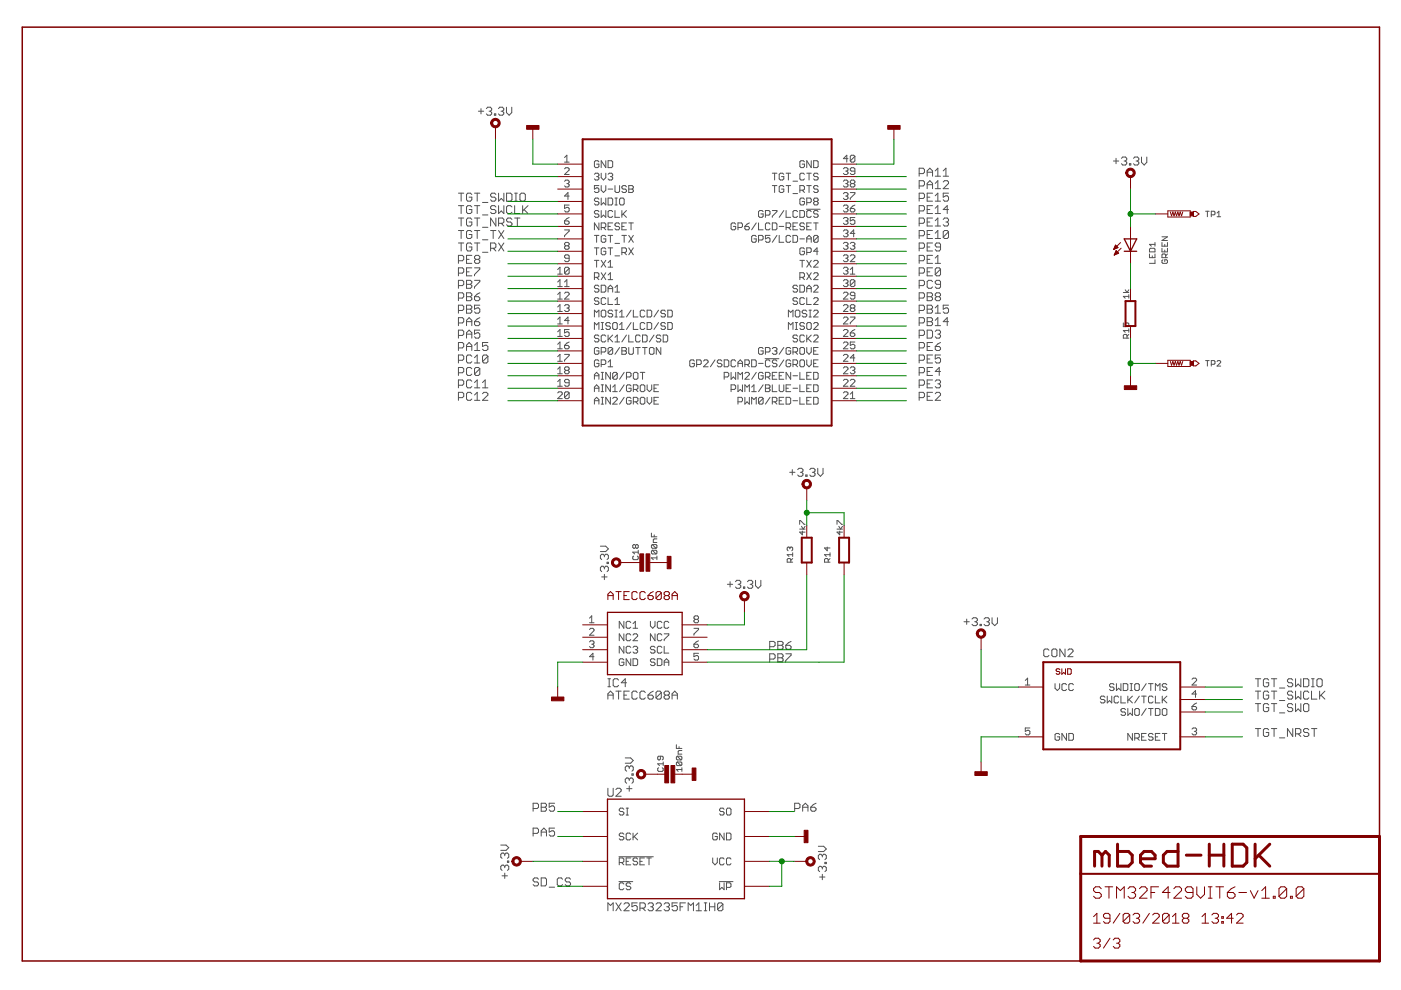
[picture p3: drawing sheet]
<svg xmlns="http://www.w3.org/2000/svg" width="297mm" height="210mm" viewBox="0 0 297 210" stroke-linecap="round" stroke-linejoin="round" font-family="sans-serif">
<g fill="none" stroke="#505050" stroke-width=".21">
<path d="M101.4 23.6h1.2M102 23v1.2M103.1 23l.3-.3h.6l.2 .3v.3l-.2 .3M103.7 23.6h.3M104 23.6l.2 .3v.3l-.2 .2h-.6l-.3-.2M104.8 24.2h.3v.2h-.3zM105.7 23l.3-.3h.5l.3 .3v.3l-.3 .3M106.2 23.6h.3M106.5 23.6l.3 .3v.3l-.3 .2h-.5l-.3-.2M107.4 22.7v1.2l.5 .5 .6-.5v-1.2M119.7 33.4l.5-.5v1.5M119.7 34.4h1"/>
<path d="M119.7 38.4l.3-.2h.4l.3 .2v.3l-.3 .2M119.7 35.8l.3-.2h.4l.3 .2v.2l-1 1h1M120.2 38.9h.2M120.4 38.9l.3 .3v.2l-.3 .2h-.4l-.3-.2M126 37l.3-.3h.4l.3 .3v.2l-.3 .2M126.5 37.4h.2M126.7 37.4l.3 .3v.2l-.3 .3h-.4l-.3-.3M127 34.3l-.3-.2h-.4l-.3 .2v1l.3 .2h.4l.3-.2v-.5h-.5M127 39.3h-1v.8l.5-.3h.2l.3 .3v.5l-.3 .2h-.4l-.3-.2M127.5 36.7v1l.5 .5 .4-.5v-1M127.5 39.3v1l.5 .5 .4-.5v-1M128.4 34.1v1.4l-.9-1.4v1.4"/>
<path d="M128.9 34.1h.8l.2 .2v1l-.2 .2h-.8zM128.9 37l.3-.3h.5l.2 .3v.2l-.2 .2M129.4 37.4h.3M129.7 37.4l.2 .3v.2l-.2 .3h-.5l-.3-.3M130.4 39.3v1.3l.2 .2h.5l.3-.2v-1.3M132.8 39.6l-.2-.3h-.5l-.3 .3v.2l.3 .3h.5l.2 .2v.3l-.2 .2h-.5l-.3-.2M133.3 39.3h.7l.3 .3v.2l-.3 .3 .3 .2v.3l-.3 .2h-.7zM163.7 36.7h1M163.7 39.3h1M164.2 36.7v1.5M164.2 39.3v1.5M166.2 37l-.3-.3h-.4l-.3 .3v.9l.3 .3h.4l.3-.3v-.5h-.5"/>
<path d="M166.2 39.6l-.3-.3h-.4l-.3 .3v1l.3 .2h.4l.3-.2v-.5h-.5M166.7 36.7h.9M166.7 39.3h.9M167.2 36.7v1.5M167.2 39.3v1.5M168.1 38.4h1M170.6 34.3l-.3-.2h-.5l-.2 .2v1l.2 .2h.5l.3-.2v-.5h-.5M170.6 37l-.3-.3h-.5l-.2 .3v.9l.2 .3h.5l.3-.3M171 36.7h1M171 39.3h1M171.5 36.7v1.5M171.5 39.3v1.5"/>
<path d="M172 34.1v1.4l-1-1.4v1.4M172.5 34.1h.7l.3 .2v1l-.3 .2h-.7zM173.5 37l-.3-.3h-.5l-.2 .3v.2l.2 .2h.5l.3 .3v.2l-.3 .3h-.5l-.2-.3M173.5 39.6l-.3-.3h-.5l-.2 .5 .2 .3h.5l.3 .2v.3l-.3 .2h-.5l-.2-.2M178.8 38.4l.2-.2h.5l.3 .2v.3l-.3 .2M178.8 35.8l.2-.2h.5l.3 .2v.2l-.3 .3M179.3 38.9h.2M179.3 36.3h.2M179.5 36.3l.3 .2v.3l-.3 .2h-.5l-.2-.2M179.5 38.9l.3 .3v.2l-.3 .2h-.5l-.2-.2M179.8 33.6h-1l.7-.7v1.5M180.5 38.9l-.2-.2 .2-.5h.5l.3 .2v.3l-.3 .2"/>
<path d="M180.5 38.9h.5M180.5 38.9l-.2 .3v.2l.2 .2h.5l.3-.2v-.2l-.3-.3M181.3 33.1v1l-.3 .3h-.5l-.2-.3M181.3 36.3h-.8l-.2-.3v-.2l.2-.2h.5l.3 .2v1l-.3 .2h-.5l-.2-.2M181.3 33.1l-.3-.2h-.5l-.2 .2v1M181.3 33.1l-1 1M194.9 36.8h.8l.3-.3v-.5l-.3-.3h-.8v1.7M194.9 39.4h.8l.3-.2v-.6l-.3-.3h-.8v1.7M196.6 37.4v-1.2l.5-.5 .6 .5v1.2M196.6 39.2h1.1M196.6 36.5h1.1M198.3 36.2l.5-.5v1.7"/>
<path d="M198.3 38.9l.5-.6v1.7M198.3 37.4h1.1M200 38.6l.3-.3h.5l.3 .3v.3l-1.1 1.1h1.1M200 37.4h1.1M200 36.2l.6-.5v1.7M236.1 34.1h1.1M236.6 33.6v1.1M237.8 33.6l.2-.3h.6l.3 .3v.3l-.3 .2M238.3 34.1h.3M238.6 34.1l.3 .3v.3l-.3 .3h-.6l-.2-.3M239.5 34.7h.3v.3h-.3zM240.3 33.6l.3-.3h.6l.2 .3v.3l-.2 .2"/>
<path d="M240.9 34.1h.3M241.2 34.1l.2 .3v.3l-.2 .3h-.6l-.3-.3M242 33.3v1.1l.6 .6 .5-.6v-1.1M97.2 41h1.1M97.2 43.6h1.1M97.2 46.2h1.1M97.2 48.9h1.1M97.2 51.5h1.1M97.2 55.3h.8l.3-.3v-.6l-.3-.3h-.8v1.7M97.2 57.9h.8l.3-.3v-.5l-.3-.3h-.8v1.7M97.8 41v1.7M97.8 43.6v1.7"/>
<path d="M97.8 46.2v1.7M97.8 48.9v1.7M97.8 51.5v1.7M98.9 59.4h.8l.3 .3v.3l-.3 .3 .3 .3v.2l-.3 .3h-.8zM98.9 55h.6M98.9 57.6h.6M100 54.1h-1.1v1.7h1.1M100 41.2l-.3-.2h-.5l-.3 .2v1.2l.3 .3h.5l.3-.3v-.6h-.5M100 43.9l-.3-.3h-.5l-.3 .3v1.1l.3 .3h.5l.3-.3v-.6h-.5M100 46.5l-.3-.3h-.5l-.3 .3v1.1l.3 .3h.5l.3-.3v-.5h-.5M100 49.1l-.3-.2h-.5l-.3 .2v1.2l.3 .3h.5l.3-.3v-.6h-.5M100 51.8l-.3-.3h-.5l-.3 .3v1.1l.3 .3h.5l.3-.3v-.5h-.5"/>
<path d="M100 56.8h-1.1v1.7h1.1M100.6 41h1.1M100.6 43.6h1.1M100.6 46.2h1.1M100.6 48.9h1.1M100.6 51.5h1.1M100.6 56.8h1.1v.3l-1.1 1.1v.3M100.6 59.4h1.1v.3l-1.1 1.1v.3M100.9 55l-.3 .3v.3l.3 .2h.6l.2-.2v-.3l-.2-.3M100.9 55l-.3-.3v-.3l.3-.3h.6l.2 .3v.3l-.2 .3M100.9 55h.6M101.2 41v1.7"/>
<path d="M101.2 43.6v1.7M101.2 46.2v1.7M101.2 48.9v1.7M101.2 51.5v1.7M102.3 42.9h1.1M102.3 45.6h1.1M102.3 48.2h1.1M102.3 50.8h1.1M102.3 53.5h1.1M104 52.6h.9l.2-.2v-.6l-.2-.3h-.9v1.7M104 48.9h1.1M104.6 52.6l.5 .6"/>
<path d="M104.6 48.9v1.7M105.1 41.2l-.2-.2h-.6l-.3 .2v.3l.3 .3h.6l.2 .3v.3l-.2 .3h-.6l-.3-.3M105.1 43.9l-.2-.3h-.6l-.3 .3v.3l.3 .2h.6l.2 .3v.3l-.2 .3h-.6l-.3-.3M105.1 46.2v1.7l-1.1-1.7v1.7M105.7 41v1.7l.6-.6 .5 .6v-1.7M105.7 43.6v1.7l.6-.6 .5 .6v-1.7M105.7 47.3h.9l.2-.2v-.6l-.2-.3h-.9v1.7M105.7 48.9l1.1 1.7M105.7 51.5l1.1 1.7M106.3 47.3l.5 .6M106.8 48.9l-1.1 1.7M106.8 51.5l-1.1 1.7"/>
<path d="M107.4 41h.8l.3 .2v1.2l-.3 .3h-.8zM108.5 43.9l-.3-.3h-.5l-.3 .3v1.1l.3 .3h.5l.3-.3M108.5 46.5l-.3-.3h-.5l-.3 .3v.3l.3 .3h.5l.3 .2v.3l-.3 .3h-.5l-.3-.3M109.1 41h.6M109.1 42.7h.6M109.1 43.6v1.7h1.1M109.1 46.2h1.1M109.4 41v1.7M109.7 46.2v1.7M110.2 41.2l.3-.2h.6l.3 .2v1.2l-.3 .3h-.6l-.3-.3zM110.8 43.6v1.7M111.1 44.4l.9 .9"/>
<path d="M112 43.6l-1.2 1.1M118.2 57.1l.5-.4v1.4M118.2 59.8l.5-.5v1.5M118.2 58.1h1M119.7 59.8l.5-.5v1.5M119.7 46.8h.7l.3 .3v.2l-.3 .3h-.4l-.3-.3zM119.7 48.7h1v.3l-1 1v.2M120 52.1l-.3 .3v.2l.3 .3h.4l.3-.3v-.2l-.3-.3M120 52.1l-.3-.2v-.3l.3-.2h.4l.3 .2v.3l-.3 .2M120 52.1h.4M120.7 43.5h-1v.7l.5-.2 .5 .2v.5l-.3 .2h-.4l-.3-.2M120.7 54.8h-.7l-.3-.3v-.2l.3-.3h.4l.3 .3v.9l-.3 .3h-.4l-.3-.3"/>
<path d="M120.7 56.9v1l-.3 .2h-.4l-.3-.2M120.7 41.6h-1l.7-.8v1.5M120.7 56.9l-.3-.2h-.4l-.3 .2v1M120.7 46.1l-1 .7M120.7 56.9l-1 1M126 58.8h.7l.3-.2v-.5l-.3-.3h-.7v1.5M126 49.9h1M126 52.6h1M126 55.2h1M126.5 49.9v1.5M126.5 52.6v1.4M126.5 55.2v1.4"/>
<path d="M126.5 58.8l.5 .5M127 42.2l-.3-.2h-.4l-.3 .2 .3 .5h.4l.3 .3-.3 .5h-.4l-.3-.3M127 44.9l-.3-.3h-.4l-.3 .3v.2l.3 .3h.4l.3 .2-.3 .5h-.4l-.3-.3M127 47.3v1.4l-1-1.4v1.4M127.5 42v1.5l.5-.5 .4 .5v-1.5M127.5 44.6v1.5l.5-.5 .4 .5v-1.5M127.5 48.2h.7l.2-.2v-.5l-.2-.2h-.7v1.4M127.5 55.2l.9 1.4M127.5 57.8l.9 1.5M128 48.2l.4 .5M128.4 50.2l-.2-.3h-.5l-.2 .3v.9l.2 .3h.5l.2-.3v-.4h-.4M128.4 52.8l-.2-.2h-.5l-.2 .2v1l.2 .2h.5l.2-.2v-.5h-.4"/>
<path d="M128.4 55.2l-.9 1.4M128.4 57.8l-.9 1.5M128.9 42h.8l.2 .2v1l-.2 .3h-.8zM128.9 40.1h1M128.9 48h.5M128.9 49.9h1M128.9 55.7l.5-.5v1.4M128.9 58.3l.5-.5v1.5M128.9 52.6h1M128.9 56.6h1M128.9 59.3h1M129.4 49.9v1.5"/>
<path d="M129.4 52.6v1.4M129.9 44.9l-.2-.3h-.5l-.3 .3v.9l.3 .3h.5l.2-.3M129.9 47.3h-1v1.4h1M130.4 44.6v1.5h1M130.4 42h.5M130.4 43.5h.5M130.4 51.6h1M130.4 54.3h1M130.6 42v1.5M131.4 47.5l-.3-.2h-.5l-.2 .2v.3l.2 .2h.5l.3 .2v.3l-.3 .2h-.5l-.2-.2M131.4 42.2l.2-.2h.5l.2 .2v1l-.2 .3h-.5l-.2-.3zM131.8 44.6v1.5"/>
<path d="M131.8 53.5h.8l.2-.2v-.5l-.2-.2h-.8v1.4M131.8 48h.5M131.8 49.9h1M132.1 45.4l.7 .7M132.3 49.9v1.5M132.3 53.5l.5 .5M132.8 47.3h-1v1.4h1M132.8 44.6l-1 1M133.3 40.1h.7M133.3 47.3h1M133.3 49.9l1 1.5M133.3 52.6l1 1.4"/>
<path d="M133.8 47.3v1.4M134.3 49.9l-1 1.5M134.3 52.6l-1 1.4M156 47.5l-.3-.2h-.5l-.2 .2v1l.2 .2h.5l.3-.2v-.5h-.5M156.5 48.2h.7l.2-.2v-.5l-.2-.2h-.7v1.4M157.9 48h.7l.3 .2v.3l-.3 .2h-.4l-.3-.2zM158.9 47.3l-1 .7M160.3 50.2l-.2-.3h-.5l-.2 .3v.9l.2 .3h.5l.2-.3v-.4h-.4M160.3 47.3l-.9 1.4M160.8 47.3v1.4h1M160.8 50.9h.8l.2-.2v-.5l-.2-.3h-.8v1.5M161.8 44.9l-.2-.3h-.5l-.3 .3v.9l.3 .3h.5l.2-.3v-.4h-.5"/>
<path d="M162.3 45.6h.7l.3-.2v-.5l-.3-.3h-.7v1.5M163.3 47.5l-.3-.2h-.5l-.2 .2v1l.2 .2h.5l.3-.2M163.3 49.9h-1v.8l.5-.3h.2l.3 .3v.4l-.3 .3h-.5l-.2-.3M163.7 44.6h1v.3l-1 .9v.3M163.7 47.3h.8l.2 .2v1l-.2 .2h-.8zM164.7 49.9l-1 1.5M165.2 48h1M165.2 49.9v1.5h1M166.2 44.6l-1 1.5M166.7 44.6v1.5h.9M166.7 48.2h.7l.2-.2v-.5l-.2-.2h-.7v1.4M167.2 48.2l.4 .5"/>
<path d="M167.6 50.2l-.2-.3h-.5l-.2 .3v.9l.2 .3h.5l.2-.3M168.1 48h.5M168.1 49.9h.7l.3 .3v.9l-.3 .3h-.7zM168.1 41h1M169.1 44.9l-.3-.3h-.4l-.3 .3v.9l.3 .3h.4l.3-.3M169.1 47.3h-1v1.4h1M169.6 40.3h.7l.3-.2v-.5l-.3-.3h-.7v1.5M169.6 44.6h.7l.3 .3v.9l-.3 .3h-.7zM169.6 58.8h.7l.3-.2v-.5l-.3-.3h-.7v1.5M169.6 50.7h1M169.6 55.2h1M170.1 55.2v1.4"/>
<path d="M170.1 58.8l.5 .5M170.1 40.3l.5 .5M170.6 42.2l-.3-.2h-.5l-.2 .2v1l.2 .3h.5l.3-.3v-.5h-.5M170.6 47.5l-.3-.2h-.5l-.2 .5 .2 .2h.5l.3 .2v.3l-.3 .2h-.5l-.2-.2M170.6 52.8l-.3-.2h-.5l-.2 .2v1l.2 .2h.5l.3-.2v-.5h-.5M171 44.4h2.9M171 43h.8l.2-.3v-.5l-.2-.2h-.8v1.5M171 48h.5M171 50.7h1M171 53.5h.8l.2-.2v-.5l-.2-.2h-.8v1.4M171 51.4v-1l.5-.5 .5 .5v1M171 57.8l1 1.5"/>
<path d="M171 55.2l1 1.4M172 44.9l-.2-.3h-.5l-.3 .3v.9l.3 .3h.5l.2-.3M172 47.3h-1v1.4h1M172 57.8l-1 1.5M172 55.2l-1 1.4M172.5 55.4l.2-.2h.5l.3 .2v.3l-1 .9h1M172.5 58.1l.2-.3h.5l.3 .3v.2l-1 1h1M172.5 47.3h1M172.7 42.7l-.2-.2 .2-.5h.5l.3 .2-.3 .5M172.7 42.7l-.2 .3 .2 .5h.5l.3-.3-.3-.5M172.7 42.7h.5M173 47.3v1.4"/>
<path d="M173.5 44.9l-.3-.3h-.5l-.2 .3v.2l.2 .3h.5l.3 .2-.3 .5h-.5l-.2-.3M173.5 50.2v.9l-.3 .3h-.5l-.2-.3M173.5 50.2l-.3-.3h-.5l-.2 .3v.9M173.5 53.3h-1l.7-.7v1.4M173.5 50.2l-1 .9M178.8 41.1l.2-.3h.5l.3 .3v.2l-.3 .3M178.8 43.7l.2-.2h.5l.3 .2v.3l-.3 .2M178.8 49l.2-.3h.5l.3 .3v.2l-.3 .3M178.8 51.6l.2-.2h.5l.3 .2v.3l-.3 .2M178.8 56.9l.2-.2h.5l.3 .2v.2l-.3 .3M178.8 54.3l.2-.3h.5l.3 .3v.2l-.3 .3M178.8 59.6l.2-.3h.5l.3 .3v.2l-.3 .2"/>
<path d="M178.8 46.4l.2-.3h.5l.3 .3v.2l-.3 .2M179.3 41.6h.2M179.3 46.8h.2M179.3 52.1h.2M179.3 54.8h.2M179.3 57.4h.2M179.3 49.5h.2M179.3 44.2h.2M179.5 49.5l.3 .2v.3l-.3 .2h-.5l-.2-.2M179.5 44.2l.3 .2v.3l-.3 .2h-.5l-.2-.2M179.5 46.8l.3 .3v.2l-.3 .3h-.5l-.2-.3M179.5 52.1l.3 .3v.2l-.3 .3h-.5l-.2-.3"/>
<path d="M179.5 54.8l.3 .2v.2l-.3 .3h-.5l-.2-.3M179.5 57.4l.3 .2v.3l-.3 .2h-.5l-.2-.2M179.5 41.6l.3 .2v.2l-.3 .3h-.5l-.2-.3M180.3 40.8h1v.3l-1 .9v.3M180.3 44.2h.7l.3 .2v.3l-.3 .2h-.5l-.2-.2zM180.3 51.6l.2-.2h.5l.3 .2v.3l-.3 .2M180.3 54.3l.2-.3h.5l.3 .3v.2l-1 1h1M180.3 58.1h1M180.3 57.1l.5-.4v1.4M180.8 52.1h.2M181 52.1l.3 .3v.2l-.3 .3h-.5l-.2-.3M181.3 46.1h-1v.7l.5-.2 .5 .2v.5l-.3 .3h-.5l-.2-.3"/>
<path d="M181.3 59.6l-.3-.3h-.5l-.2 .3v.9M181.3 59.6v.9l-.3 .3h-.5l-.2-.3M181.3 49.5h-1l.7-.8v1.5M181.3 59.6l-1 .9M181.3 43.5l-1 .7M194.9 52.6h.8l.3-.2v-.6l-.3-.3h-.8v1.7M194.9 42.1h.8l.3-.3v-.6l-.3-.2h-.8v1.7M194.9 44.7h.8l.3-.3v-.5l-.3-.3h-.8v1.7M194.9 47.3h.8l.3-.2v-.6l-.3-.3h-.8v1.7M194.9 50h.8l.3-.3v-.6l-.3-.2h-.8v1.7M194.9 55.3h.8l.3-.3v-.6l-.3-.3h-.8v1.7M194.9 57.9h.8l.3-.3v-.5l-.3-.3h-.8v1.7"/>
<path d="M196.6 41.8h.5M196.6 44.4h.5M196.6 47.1h.5M196.6 49.7h.5M196.6 52.4h.5M196.6 55h.5M196.6 57.6h.5M196.6 40v-1.1l.5-.6 .6 .6v1.1M197.7 54.1h-1.1v1.7h1.1M197.7 41h-1.1v1.7h1.1M197.7 43.6h-1.1v1.7h1.1M197.7 46.2h-1.1v1.7h1.1"/>
<path d="M197.7 48.9h-1.1v1.7h1.1M197.7 51.5h-1.1v1.7h1.1M197.7 56.8h-1.1v1.7h1.1M197.7 59.7l-.3-.3h-.5l-.3 .3v1.1l.3 .3h.5l.3-.3M198.3 55.8h1.1M198.3 44.2l.5-.6v1.7M198.3 42.7h1.1M198.3 45.3h1.1M198.3 47.9h1.1M198.3 50.6h1.1M198.3 54.7l.5-.6v1.7M198.3 41.5l.5-.5v1.7"/>
<path d="M198.3 46.8l.5-.6v1.7M198.3 49.4l.5-.5v1.7M198.3 40h1.1M199.4 52.4h-.8l-.3-.3v-.3l.3-.3h.5l.3 .3v1.1l-.3 .3h-.5l-.3-.3M199.4 57.1l-.3-.3h-.5l-.3 .3v1.1M199.4 57.1v1.1l-.3 .3h-.5l-.3-.3M199.4 57.1l-1.1 1.1M200 46.5l.3-.3h.5l.3 .3v.3l-.3 .3M200.6 47.1h.2M200.8 47.1l.3 .2v.3l-.3 .3h-.5l-.3-.3M201.1 41h-1.1v.8l.6-.3h.2l.3 .3v.6l-.3 .3h-.5l-.3-.3M201.1 44.4h-1.1l.8-.8v1.7"/>
<path d="M201.1 49.1l-.3-.2h-.5l-.3 .2v1.2M201.1 49.1v1.2l-.3 .3h-.5l-.3-.3M201.1 49.1l-1.1 1.2M243.7 53.8v.8h1.2v-.8M243.7 52.8l.2-.2h.8l.2 .2v.6h-1.2zM244.3 54.3v.3M244.9 55.1v.7h-1.2M244.9 51.4v.8M244.9 51.8h-1.2l.4 .4M246.4 51.4v.8h1.1v-.8M246.4 52.6v.8h1.1v-.8M246.4 50.2h1.1l-1.1 .8h1.1"/>
<path d="M246.5 55.1l-.1 .2v.3l.1 .2h.8l.2-.2v-.3l-.2-.2h-.3v.4M247 51.8v.4M247 53v.4M247.1 54.6v-.6l-.1-.2h-.5l-.1 .2v.6h1.1M247.5 53.8l-.4 .5M255.6 44.8h.8M256 44.8v1.2M256.8 45.6h.6l.2-.2v-.4l-.2-.2h-.6v1.2M258 45.2l.4-.4v1.2M258 46h.8M97.2 68.5h.8l.3-.3v-.6l-.3-.2h-.8v1.6M97.2 60.6h.8l.3-.3v-.6l-.3-.3h-.8v1.7"/>
<path d="M97.2 63.2h.8l.3-.3v-.5l-.3-.3h-.8v1.7M97.2 65.8h.8l.3-.2v-.6l-.3-.3h-.8v1.7M97.2 71.1h.8l.3-.3v-.5l-.3-.3h-.8v1.7M97.2 73.8h.8l.3-.3v-.6l-.3-.3h-.8v1.7M97.2 76.4h.8l.3-.3v-.6l-.3-.2h-.8v1.7M97.2 79h.8l.3-.2v-.6l-.3-.3h-.8v1.7M98.9 62.1h.8l.3 .3v.2l-.3 .3 .3 .3v.3l-.3 .3h-.8zM98.9 64.7h.8l.3 .3v.3l-.3 .3 .3 .2v.3l-.3 .3h-.8zM98.9 69v-1.1l.6-.5 .5 .5v1.1M98.9 71.7v-1.2l.6-.5 .5 .5v1.2M98.9 74.3v-1.1l.6-.6 .5 .6v1.1M98.9 60.3h.8"/>
<path d="M98.9 62.9h.8M98.9 70.8h1.1M98.9 65.6h.8M98.9 68.2h1.1M98.9 73.5h1.1M100 75.5l-.3-.2h-.5l-.3 .2v1.2l.3 .3h.5l.3-.3M100 78.2l-.3-.3h-.5l-.3 .3v1.1l.3 .3h.5l.3-.3M100.6 75.8l.6-.5v1.7M100.6 73.2l.6-.6v1.7M100.6 62.9h.9l.2 .3v.3l-.2 .3h-.6l-.3-.3zM100.6 68.2h.9l.2 .3v.3l-.2 .2h-.6l-.3-.2zM100.6 77h1.1"/>
<path d="M100.6 74.3h1.1M101.7 64.7h-1.1v.9l.6-.3h.3l.2 .3v.5l-.2 .3h-.6l-.3-.3M101.7 67.4l-.5 .2-.6 .6M101.7 78.2l-1.1 1.1M101.7 70h-1.1v.8l.6-.3h.3l.2 .3v.6l-.2 .3h-.6l-.3-.3M101.7 78.2v1.1l-.2 .3h-.6l-.3-.3M101.7 78.2l-.2-.3h-.6l-.3 .3v1.1M101.7 62.1l-1.1 .8M103.4 75.5l-.3-.2h-.5l-.3 .2v1.2M103.4 75.5v1.2l-.3 .3h-.5l-.3-.3M103.4 72.6h-1.1v.9l.6-.3h.2l.3 .3v.5l-.3 .3h-.5l-.3-.3M103.4 75.5l-1.1 1.2"/>
<path d="M118.2 62.4l.5-.4v1.4M118.2 65.1l.5-.5v1.4M118.2 67.7l.5-.5v1.5M118.2 70.4l.5-.5v1.4M118.2 73l.5-.5v1.5M118.2 75.6l.5-.5v1.5M118.2 78.3l.5-.5v1.4M118.2 60.8h1M118.2 63.4h1M118.2 66h1M118.2 68.7h1M118.2 71.3h1"/>
<path d="M118.2 74h1M118.2 76.6h1M118.2 79.2h1M119.7 62.2l.3-.2h.4l.3 .2v.2l-1 1h1M119.7 64.8l.3-.2h.4l.3 .2v.3l-.3 .2M119.7 73.2h.7l.3 .3v.2l-.3 .3h-.4l-.3-.3zM119.7 75.1h1v.3l-1 1v.2M119.7 60.8h1M120 78.5l-.3-.2v-.3l.3-.2h.4l.3 .2v.3l-.3 .2M120 78.5l-.3 .3v.2l.3 .2h.4l.3-.2v-.2l-.3-.3M120 78.5h.4M120.2 65.3h.2"/>
<path d="M120.4 65.3l.3 .3v.2l-.3 .2h-.4l-.3-.2M120.7 69.9h-1v.7l.5-.2 .5 .2v.5l-.3 .2h-.4l-.3-.2M120.7 68h-1l.7-.8v1.5M120.7 72.5l-1 .7M126 67.2v-1.4l.5 .4 .5-.4v1.4M126 69.8v-1.4l.5 .5 .5-.5v1.4M126 79.7h1M127 60.7l-.3-.2h-.4l-.3 .5 .3 .2h.4l.3 .5-.3 .2h-.4l-.3-.2M127 63.4l-.3-.3h-.4l-.3 .3v.2l.3 .2h.4l.3 .3-.3 .5h-.4l-.3-.3M127 71.3l-.3-.3h-.4l-.3 .3v.2l.3 .3h.4l.3 .2-.3 .5h-.4l-.3-.3M127 73.9l-.3-.2h-.4l-.3 .2v1l.3 .2h.4l.3-.2v-.5h-.5M127 76.6l-.3-.3h-.4l-.3 .3v.9l.3 .3h.4l.3-.3v-.5h-.5"/>
<path d="M127.5 60.5h.7l.2 .2v1l-.2 .2h-.7zM127.5 66l.2-.2h.5l.2 .2v1l-.2 .2h-.5l-.2-.2zM127.5 74.6h.7l.2-.2v-.5l-.2-.2h-.7v1.4M127.5 77.3h.7l.2-.3v-.4l-.2-.3h-.7v1.5M127.5 69.8h.5M127.5 68.4h.5M127.5 79h.5M127.7 68.4v1.4M127.7 79v1.4M128.4 63.4l-.2-.3h-.5l-.2 .3v.9l.2 .3h.5l.2-.3M128.4 71.3l-.2-.3h-.5l-.2 .3v.9l.2 .3h.5l.2-.3M128.9 61.9v-.9l.5-.5 .5 .5v.9"/>
<path d="M128.9 63.1v1.5h1M128.9 71v1.5M128.9 76.8l.5-.5v1.5M128.9 61.2h1M128.9 77.8h1M129.2 71.8l.7 .7M129.4 68.6l-.2-.2h-.5l-.3 .2v.3l.3 .2h.5l.2 .3-.2 .4h-.5l-.3-.2M129.4 79v1.4l-1-1.4v1.4M129.9 66l-.2-.2h-.5l-.3 .2v.2l.3 .3h.5l.2 .2v.3l-.2 .2h-.5l-.3-.2M129.9 73.9l-.2-.2h-.5l-.3 .2v1M129.9 73.9v1l-.2 .2h-.5l-.3-.2M129.9 71l-1 1"/>
<path d="M129.9 73.9l-1 1M130.2 68.4h.4l.3 .2v1l-.3 .2h-.4l-.3-.2v-1zM130.4 61.9h1M130.4 61l.5-.5v1.4M130.4 63.6l.5-.5v1.5M130.4 71.5l.5-.5v1.5M130.4 64.6h1M130.4 65.8h.5M130.4 67.2h.5M130.4 72.5h1M130.6 65.8v1.4M130.9 79.2l-.3-.2h-.4l-.3 .2v1"/>
<path d="M130.9 79.2v1l-.3 .2h-.4l-.3-.2M130.9 79.2l-1 1M131.4 66.2l.4-.4v1.4M131.4 68.9l.4-.5v1.4M131.4 67.2h.9M131.4 69.8h.9M131.4 73.7l-1 1.4M131.8 73.7h.8l.2 .2v.3l-.2 .2 .2 .2v.3l-.2 .2h-.8zM131.8 74.4h.8M132.3 79l-.9 1.4M132.8 79.9h.7l.3-.2v-.5l-.3-.2h-.7v1.4M132.8 71l-1 1.5"/>
<path d="M133.3 73.7v1.2l.2 .2h.5l.3-.2v-1.2M133.3 71v1.5h1M133.8 65.8l-1 1.4M133.8 68.4l-1 1.4M134.3 65.8v1.4h1M134.3 68.4v1.4h1M134.5 79h.5l.3 .2v1l-.3 .2h-.5l-.2-.2v-1zM134.8 73.7h.9M135.3 73.7v1.4M135.7 71.3l-.2-.3h-.5l-.2 .3v.9l.2 .3h.5l.2-.3M135.7 79h1M136.2 71h.7l.3 .3v.9l-.3 .3h-.7z"/>
<path d="M136.2 79v1.4M136.2 73.7h1M136.7 66l-.2-.2h-.5l-.3 .2v1l.3 .2h.5l.2-.2M136.7 68.6l-.2-.2h-.5l-.3 .2v1l.3 .2h.5l.2-.2M136.7 73.7v1.4M137.2 65.8h.7l.3 .2v1l-.3 .2h-.7zM137.2 68.4h.7l.3 .2v1l-.3 .2h-.7zM137.7 73.9l.2-.2h.5l.3 .2v1l-.3 .2h-.5l-.2-.2zM138.7 71l-1 1.5M139.6 65.8l-.9 1.4M139.6 68.4l-.9 1.4M140.1 71.3l-.2-.3h-.5l-.3 .3v.2l.3 .3h.5l.2 .2-.2 .5h-.5l-.3-.3"/>
<path d="M140.1 73.7v1.4l-1-1.4v1.4M140.6 71h.7l.3 .3v.9l-.3 .3h-.7zM141.1 66l-.3-.2h-.4l-.3 .2 .3 .5h.4l.3 .2v.3l-.3 .2h-.4l-.3-.2M141.1 68.6l-.3-.2h-.4l-.3 .2 .3 .5h.4l.3 .3-.3 .4h-.4l-.3-.2M141.6 65.8h.7l.2 .2v1l-.2 .2h-.7zM141.6 68.4h.7l.2 .2v1l-.2 .2h-.7zM147.2 76.6l-.2-.3h-.5l-.3 .3v.9l.3 .3h.5l.2-.3v-.5h-.5M147.7 77.3h.7l.3-.3v-.4l-.3-.3h-.7v1.5M149.2 76.6l.2-.3h.5l.2 .3v.2l-.9 1h.9M151.6 76.3l-1 1.5M153.1 76.6l-.3-.3h-.5l-.2 .5 .2 .2h.5l.3 .3v.2l-.3 .3h-.5l-.2-.3M153.5 76.3h.8l.2 .3v.9l-.2 .3h-.8z"/>
<path d="M153.5 79.9h.8l.2-.2v-.5l-.2-.2h-.8v1.4M155 79v1.4l.5-.5 .5 .5v-1.4M156 76.6l-.3-.3h-.5l-.2 .3v.9l.2 .3h.5l.3-.3M156.5 77h.9M156.5 77.8v-1l.5-.5 .4 .5v1M157.9 77.3h.7l.3-.3v-.4l-.3-.3h-.7v1.5M157.9 79.2l.3-.2h.4l.3 .2v.2l-1 1h1M158.4 77.3l.5 .5M159.4 76.3h.7l.2 .3v.9l-.2 .3h-.7zM160.3 79l-.9 1.4M160.8 77h1M161.8 73.9l-.2-.2h-.5l-.3 .2v1l.3 .2h.5l.2-.2v-.5h-.5"/>
<path d="M161.8 79.2l-.2-.2h-.5l-.3 .2v1l.3 .2h.5l.2-.2v-.5h-.5M162.2 76.1h2.9M162.3 74.6h.7l.3-.2v-.5l-.3-.2h-.7v1.4M162.3 79.9h.7l.3-.2v-.5l-.3-.2h-.7v1.4M162.8 79.9l.5 .5M163.3 76.6l-.3-.3h-.5l-.2 .3v.9l.2 .3h.5l.3-.3M163.7 73.9l.3-.2h.5l.2 .2v.3l-.2 .2M163.7 79.7h.5M164.2 74.4h.3M164.5 74.4l.2 .2v.3l-.2 .2h-.5l-.3-.2M164.7 76.6l-.2-.3h-.5l-.3 .3v.2l.3 .2h.5l.2 .3v.2l-.2 .3h-.5l-.3-.3M164.7 79h-1v1.4h1"/>
<path d="M165.2 79.7h.5M166.2 79h-1v1.4h1M166.2 76.3l-1 1.5M166.2 73.7l-1 1.4M167.2 67.2v-1.4l.4 .4 .5-.4v1.4M167.2 69.8v-1.4l.4 .5 .5-.5v1.4M167.6 73.9l-.2-.2h-.5l-.2 .2v1l.2 .2h.5l.2-.2v-.5h-.4M167.6 76.6l-.2-.3h-.5l-.2 .3v.9l.2 .3h.5l.2-.3v-.5h-.4M167.6 79v1.4l-.9-1.4v1.4M168.1 74.6h.7l.3-.2v-.5l-.3-.2h-.7v1.4M168.1 77.3h.7l.3-.3v-.4l-.3-.3h-.7v1.5M168.1 79.7h1"/>
<path d="M168.6 69.8h.5M168.6 68.4h.5M168.6 77.3l.5 .5M168.6 74.6l.5 .5M168.8 65.8h.5l.3 .2v1l-.3 .2h-.5l-.2-.2v-1zM168.8 68.4v1.4M169.1 60.7l-.3-.2h-.4l-.3 .5 .3 .2h.4l.3 .2v.3l-.3 .2h-.4l-.3-.2M169.1 63.4l-.3-.3h-.4l-.3 .3v.2l.3 .2h.4l.3 .3v.2l-.3 .3h-.4l-.3-.3M169.1 71.3l-.3-.3h-.4l-.3 .3v.2l.3 .3h.4l.3 .2v.2l-.3 .3h-.4l-.3-.3M169.6 60.5h.7l.3 .2v1l-.3 .2h-.7zM169.6 79v1.4h1M169.8 73.7h.5l.3 .2v1l-.3 .2h-.5l-.2-.2v-1z"/>
<path d="M169.8 76.3h.5l.3 .3v.9l-.3 .3h-.5l-.2-.3v-.9zM170.6 63.4l-.3-.3h-.5l-.2 .3v.9l.2 .3h.5l.3-.3M170.6 68.6l-.3-.2h-.5l-.2 .5 .2 .2h.5l.3 .3v.2l-.3 .2h-.5l-.2-.2M170.6 71.3l-.3-.3h-.5l-.2 .3v.9l.2 .3h.5l.3-.3M171 66l-.2-.2h-.5l-.2 .2 .2 .5h.5l.2 .2v.3l-.2 .2h-.5l-.2-.2M171 61.2h1M171 63.1v1.5h1M171 79.7h.5M171 61.9v-.9l.5-.5 .5 .5v.9M171 71v1.5M171 73.7v.9l.5 .5 .5-.5v-.9M171 76.3v1l.5 .5 .5-.5v-1"/>
<path d="M171.3 68.4h.5l.2 .2v1l-.2 .2h-.5l-.3-.2v-1zM171.3 71.8l.7 .7M171.5 65.8h.5M171.5 67.2h.5M171.8 65.8v1.4M172 79h-1v1.4h1M172 71l-1 1M172.5 60.7l.2-.2h.5l.3 .2v.3l-1 .9h1M172.5 63.4l.2-.3h.5l.3 .3v.2l-1 1h1M172.5 66l.2-.2h.5l.3 .2v.2l-1 1h1M172.5 68.6l.2-.2h.5l.3 .2v.3l-1 .9h1M172.5 71.3l.2-.3h.5l.3 .3v.2l-1 1h1"/>
<path d="M172.5 79h.7l.3 .2v1l-.3 .2h-.7zM172.5 74.4h.5M172.5 77h.5M173.5 73.7h-1v1.4h1M173.5 76.3h-1v1.5h1M178.8 62.2l.2-.2h.5l.3 .2v.2l-1 1h1M178.8 67.5l.2-.3h.5l.3 .3v.2l-1 1h1M178.8 64.8l.2-.2h.5l.3 .2v.3l-1 .9h1M178.8 70.1l.2-.2h.5l.3 .2v.3l-1 .9h1M178.8 72.7l.2-.2h.5l.3 .2v.3l-1 1h1M178.8 75.4l.2-.3h.5l.3 .3v.2l-1 1h1M178.8 78l.2-.2h.5l.3 .2v.3l-1 .9h1"/>
<path d="M179.3 60h.2M179.5 60l.3 .3v.2l-.3 .3h-.5l-.2-.3M180.3 67.2h1v.3l-1 1v.2M180.3 70.6h.7l.3 .2v.3l-.3 .2h-.5l-.2-.2zM180.3 78l.2-.2h.5l.3 .2v.3l-.3 .2M180.5 65.3l-.2-.2v-.3l.2-.2h.5l.3 .2v.3l-.3 .2M180.5 65.3l-.2 .3v.2l.2 .2h.5l.3-.2v-.2l-.3-.3M180.5 65.3h.5M180.8 78.5h.2M181 78.5l.3 .3v.2l-.3 .2h-.5l-.2-.2M181.3 62.7h-.8l-.2-.3v-.2l.2-.2h.5l.3 .2v1l-.3 .2h-.5l-.2-.2M181.3 72.5h-1v.7l.5-.2 .5 .2v.5l-.3 .3h-.5l-.2-.3"/>
<path d="M181.3 75.9h-1l.7-.8v1.5M181.3 69.9l-1 .7M194.9 60.6h.8l.3-.3v-.6l-.3-.3h-.8v1.7M194.9 79h.8l.3-.2v-.6l-.3-.3h-.8v1.7M194.9 68.5h.8l.3-.3v-.6l-.3-.2h-.8v1.6M194.9 63.2h.8l.3-.3v-.5l-.3-.3h-.8v1.7M194.9 71.1h.8l.3-.3v-.5l-.3-.3h-.8v1.7M194.9 65.8h.8l.3-.2v-.6l-.3-.3h-.8v1.7M194.9 73.8h.8l.3-.3v-.6l-.3-.3h-.8v1.7M194.9 76.4h.8l.3-.3v-.6l-.3-.2h-.8v1.7M196.6 70h.8l.3 .3v1.1l-.3 .3h-.8zM196.6 62.1h.8l.3 .3v.2l-.3 .3 .3 .3v.3l-.3 .3h-.8z"/>
<path d="M196.6 62.9h.8M196.6 64.7h.8l.3 .3v.3l-.3 .3 .3 .2v.3l-.3 .3h-.8zM196.6 65.6h.8M196.6 67.4h.8l.3 .2v.3l-.3 .3 .3 .3v.3l-.3 .2h-.8zM196.6 68.2h.8M196.6 78.8h.5M196.6 76.1h.5M196.6 73.5h.5M197.7 77.9h-1.1v1.7h1.1M197.7 72.6h-1.1v1.7h1.1M197.7 75.3h-1.1v1.7h1.1M198.3 70.3l.3-.3h.5l.3 .3v.2l-.3 .3"/>
<path d="M198.3 66.4h1.1M198.3 69h1.1M198.3 65.3l.5-.6v1.7M198.3 67.9l.5-.5v1.6M198.3 73.5h.8l.3 .3v.2l-.3 .3h-.5l-.3-.3zM198.6 62.9l-.3-.3v-.2l.3-.3h.5l.3 .3v.2l-.3 .3M198.6 62.9l-.3 .3v.3l.3 .3h.5l.3-.3v-.3l-.3-.3M198.6 62.9h.5M198.8 70.8h.3M199.1 70.8l.3 .3v.3l-.3 .3h-.5l-.3-.3M199.4 60.3h-.8l-.3-.3v-.3l.3-.3h.5l.3 .3v1.1l-.3 .3h-.5l-.3-.3M199.4 75.3h-1.1v.8l.5-.3h.3l.3 .3v.6l-.3 .3h-.5l-.3-.3"/>
<path d="M199.4 78.8h-1.1l.8-.9v1.7M199.4 72.6l-.6 .3-.5 .6M201.1 64.7h-1.1v.9l.6-.3h.2l.3 .3v.5l-.3 .3h-.5l-.3-.3M201.1 68.2h-1.1l.8-.8v1.6M238.2 68.5v.8h.6l-.2-.4 .2-.4h.3l.2 .2v.4l-.2 .2M238.2 62h1.1M238.6 61.4l.4 .6 .3-.6M239 71.7v-.6l-.2-.2h-.4l-.2 .2v.6h1.1M239.3 62.8h-1.1l.4 .4M239.3 62.5v.7M239.3 69.7v.8M239.3 70.9l-.3 .4"/>
<path d="M239.3 70.1h-1.1l.4 .4M255.6 76.5h.8M256 76.5v1.1M256.8 77.2h.6l.2-.2v-.4l-.2-.1h-.6v1.1M258 76.6l.2-.1h.4l.2 .1v.3l-.8 .7h.8M97.2 81.7h.8l.3-.3v-.6l-.3-.2h-.8v1.6M97.2 84.3h.8l.3-.3v-.5l-.3-.3h-.8v1.7M100 80.8l-.3-.2h-.5l-.3 .2v1.2l.3 .2h.5l.3-.2M100 83.5l-.3-.3h-.5l-.3 .3v1.1l.3 .3h.5l.3-.3M100.6 81.1l.6-.5v1.6M100.6 83.8l.6-.6v1.7M100.6 84.9h1.1"/>
<path d="M100.6 82.2h1.1M102.3 83.5l.3-.3h.5l.3 .3v.3l-1.1 1.1h1.1M102.3 82.2h1.1M102.3 81.1l.6-.5v1.6M118.2 83.3l.3-.2h.5l.2 .2v.3l-1 .9h1M118.2 80.9l.5-.5v1.5M118.2 81.9h1M120.7 81.2h-.7l-.3-.3v-.2l.3-.3h.4l.3 .3v.9l-.3 .3h-.4l-.3-.3M120.7 83.3v1l-.3 .2h-.4l-.3-.2M120.7 83.3l-.3-.2h-.4l-.3 .2v1M120.7 83.3l-1 1M126 80.4v-1l.5-.4 .5 .4v1"/>
<path d="M126 83v-.9l.5-.5 .5 .5v.9M126 85.7v-1l.5-.5 .5 .5v1M126 82.3h1M126 85h1M127.5 80.4h.5M127.5 83h.5M127.5 81.6h.5M127.5 85.7h.5M127.5 84.2h.5M127.7 81.6v1.4M127.7 84.2v1.5M129.4 81.6v1.4l-1-1.4v1.4"/>
<path d="M129.4 84.2v1.5l-1-1.5v1.5M129.9 82.1l.5-.5v1.4M129.9 84.5l.3-.3h.4l.3 .3v.2l-1 1h1M129.9 83h1M132.3 81.6l-.9 1.4M132.3 84.2l-.9 1.5M133.8 81.8l-.3-.2h-.4l-.3 .2v1l.3 .2h.4l.3-.2v-.5h-.5M133.8 84.5l-.3-.3h-.4l-.3 .3v.9l.3 .3h.4l.3-.3v-.4h-.5M134.3 82.6h.7l.3-.3v-.5l-.3-.2h-.7v1.4M134.3 85.2h.7l.3-.2v-.5l-.3-.3h-.7v1.5M134.8 82.6l.5 .4M134.8 85.2l.5 .5"/>
<path d="M136 81.6h.5l.2 .2v1l-.2 .2h-.5l-.3-.2v-1zM136 84.2h.5l.2 .3v.9l-.2 .3h-.5l-.3-.3v-.9zM137.2 81.6v1l.5 .4 .5-.4v-1M137.2 84.2v1l.5 .5 .5-.5v-1M138.7 82.3h.4M138.7 85h.4M139.6 81.6h-.9v1.4h.9M139.6 84.2h-.9v1.5h.9M155 82.6h.7l.3-.3v-.5l-.3-.2h-.7v1.4M156.5 80.4v-1.4l.5 .4 .4-.4v1.4M156.5 81.6v1.4l.5-.4 .4 .4v-1.4M156.5 85.2h.7l.2-.2v-.5l-.2-.3h-.7v1.5"/>
<path d="M157.9 84.2v1.5l.5-.5 .5 .5v-1.5M157.9 83v-1.4l.5 .5 .5-.5v1.4M159.4 83h.9M159.4 85.7v-1.5l.5 .5 .4-.5v1.5M159.4 82.1l.5-.5v1.4M161.8 84.5v.9l-.2 .3h-.5l-.3-.3M161.8 84.5l-.2-.3h-.5l-.3 .3v.9M161.8 84.5l-1 .9M161.8 81.6l-1 1.4M162.3 81.6h.7l.3 .2v.3l-.3 .2 .3 .5-.3 .2h-.7zM162.3 82.3h.7M163.3 84.2l-1 1.5"/>
<path d="M163.7 85.2h.8l.2-.2v-.5l-.2-.3h-.8v1.5M163.7 81.6v1.4h1M164.2 85.2l.5 .5M165.2 81.6v1.2l.3 .2h.4l.3-.2v-1.2M165.2 85h.5M166.2 84.2h-1v1.5h1M166.7 82.3h.5M166.7 84.2h.7l.2 .3v.9l-.2 .3h-.7zM167.6 81.6h-.9v1.4h.9M168 99.6v1.1M168.1 82.3h1M168.1 85h1"/>
<path d="M169.1 99.6l.3-.3h.6l.2 .3v.3l-.2 .2M169.6 81.6v1.4h1M169.6 84.2v1.5h1M171 82.3h.5M171 85h.5M171.7 99.6l.3-.3h.5l.3 .3v.3l-.3 .2M172 81.6h-1v1.4h1M172 84.2h-1v1.5h1M172.5 81.6h.7l.3 .2v1l-.3 .2h-.7zM172.5 84.2h.7l.3 .3v.9l-.3 .3h-.7zM173.4 99.3v1.1l.5 .6 .6-.6v-1.1M178.8 80.7l.2-.3h.5l.3 .3v.2l-1 1h1"/>
<path d="M178.8 83.3l.2-.2h.5l.3 .2v.3l-1 .9h1M180.3 80.7l.2-.3h.5l.3 .3v.2l-1 1h1M180.3 84.5h1M180.3 83.6l.5-.5v1.4M194.9 81.7h.8l.3-.3v-.6l-.3-.2h-.8v1.6M194.9 84.3h.8l.3-.3v-.5l-.3-.3h-.8v1.7M196.6 84h.5M196.6 81.4h.5M197.7 80.6h-1.1v1.6h1.1M197.7 83.2h-1.1v1.7h1.1M198.3 83.5l.3-.3h.5l.3 .3v.3l-1.1 1.1h1.1M198.3 80.8l.3-.2h.5l.3 .2v.3l-.3 .3"/>
<path d="M198.8 81.4h.3M199.1 81.4l.3 .3v.3l-.3 .2h-.5l-.3-.2M127.3 115.8h1.1l.6 .6-.6 .5h-1.1M128.1 117.8v.3M128.1 117.8l-.2-.3h-.3l-.3 .3v.6l.3 .2M128.1 117.8l.3-.3h.3l.3 .3v.6l-.3 .2M128.7 119.2h.3v.3h-.3zM134.3 117.9l-.1 .2v.4l.1 .2h.8l.2-.2v-.4l-.2-.2M134.7 115.7l-.1-.2-.4 .2v.3l.1 .2 .4-.2M134.7 115.7l.2-.2 .4 .2v.3l-.2 .2-.4-.2M134.7 115.7v.3M135.3 116.7v.8"/>
<path d="M135.3 117.1h-1.1l.4 .4M138.1 113v.8h1.2M138.3 115.5h.8l.2 .2v.3l-.2 .2M138.3 116.7h.8l.2 .2v.4l-.2 .2M138.3 116.7l-.2 .2v.4l.2 .2h.8M138.3 115.5l-.2 .2v.3l.2 .2h.8M138.3 116.7l.8 .8M138.3 115.5l.8 .7M138.7 113.4v.4M139.3 114.3h-.6l-.2 .1v.6h.8M139.3 118.3h-1.2l.4 .4M139.3 117.9v.8"/>
<path d="M167.4 100.1h1.2M167.5 116.2l-.2-.2-.4 .2v.4l.2 .2M167.5 116.2l.2-.2 .4 .2v.4l-.2 .2M167.5 116.2v.2M167.7 119.2v-.6l-.2-.2h-.4l-.2 .2v.6h1.2M168.1 118.4l-.4 .4M168.1 117.6h-1.2l.4 .4M168.1 117.2v.8M169.5 112.2h1.2M169.5 111.2v-.8h.2l.8 .8h.2M169.7 100.1h.3M169.9 111.6l.4 .6 .4-.6"/>
<path d="M170 100.1l.2 .3v.3l-.2 .3h-.6l-.3-.3M170.1 112.6v.8l-.6-.6h1.2M170.8 100.7h.3v.3h-.3zM172.2 100.1h.3M172.5 100.1l.3 .3v.3l-.3 .3h-.5l-.3-.3M175.4 116v.8l-.6-.6h1.2M175.6 119.2v-.6l-.2-.2h-.4l-.2 .2v.6h1.2M176 117.6h-1.2l.4 .4M176 118.4l-.4 .4M176 117.2v.8M177.5 112.2h1.1M177.5 111.2v-.8h.2l.7 .8h.2"/>
<path d="M177.8 111.6l.4 .6 .4-.6M178 112.6v.8l-.5-.6h1.1M125 133.5l.2-.3h.5l.2 .3v.2l-.9 1h.9M125 132h.9M125 131.1l.5-.5v1.4M125 136.1l.2-.2h.5l.2 .2v.3l-.2 .2M125.5 136.6h.2M125.7 136.6l.2 .2-.2 .5h-.5l-.2-.2M125.9 139.2h-.9l.7-.7v1.5M127.6 122.3h1.1M128.1 120.4v.2M128.1 121.8v1.1"/>
<path d="M128.1 120.4l-.2-.3h-.3l-.3 .3v.5l.3 .3M128.1 120.4l.3-.3h.3l.3 .3v.5l-.3 .3M132.3 139.9l-.3-.2h-.5l-.2 .2v1l.2 .2h.5l.3-.2v-.5h-.5M132.3 131.7v1.5l-1-1.5v1.5M132.3 134.4v1.4l-1-1.4v1.4M132.3 137v1.5l-1-1.5v1.5M133.7 132l-.2-.3h-.5l-.2 .3v1l.2 .2h.5l.2-.2M133.7 134.6l-.2-.2h-.5l-.2 .2v1l.2 .2h.5l.2-.2M133.7 137.3l-.2-.3h-.5l-.2 .3v.9l.2 .3h.5l.2-.3M133.7 139.7v1.4l-.9-1.4v1.4M134.2 133.2h1M134.2 139.7h.7l.3 .2v1l-.3 .2h-.7z"/>
<path d="M134.2 134.6l.3-.2h.4l.3 .2v.3l-1 .9h1M134.2 137.3l.3-.3h.4l.3 .3v.2l-.3 .3M134.2 132.2l.5-.5v1.5M134.7 137.8h.2M134.9 137.8l.3 .2v.2l-.3 .3h-.4l-.3-.3M137.9 131.7v1l.5 .5 .5-.5v-1M138.9 134.4v1.4l-1-1.4v1.4M138.9 137.3l-.3-.3h-.4l-.3 .3v.2l.3 .3h.4l.3 .2v.2l-.3 .3h-.4l-.3-.3M138.9 139.9l-.3-.2h-.4l-.3 .2v.2l.3 .3h.4l.3 .2v.3l-.3 .2h-.4l-.3-.2M139.4 139.7h.7l.2 .2v1l-.2 .2h-.7zM140.3 132l-.2-.3h-.5l-.2 .3v1l.2 .2h.5l.2-.2M140.3 134.6l-.2-.2h-.5l-.2 .2v1l.2 .2h.5l.2-.2"/>
<path d="M140.3 137.3l-.2-.3h-.5l-.2 .3v.9l.2 .3h.5l.2-.3M140.8 134.4h1v.2l-1 1v.2M140.8 137v1.5h1M141.8 132l-.3-.3h-.4l-.3 .3v1l.3 .2h.4l.3-.2M147.1 133.2h1v.3l-1 .9v.3M147.1 136.6h.8l.2 .5-.2 .2h-.5l-.3-.2zM147.4 131.3l-.3-.2v-.3l.3-.2h.5l.2 .2-.2 .5M147.4 131.3l-.3 .3v.2l.3 .2h.5l.2-.2v-.2l-.2-.3M147.4 131.3h.5M148.1 138.5h-1v.7l.5-.2h.3l.2 .2v.5l-.2 .3h-.5l-.3-.3M148.1 135.9l-1 .7M154.2 123.9h1.1"/>
<path d="M154.8 123.3v1.2M155.9 123.3l.3-.3h.6l.3 .3v.3l-.3 .3M156.5 123.9h.3M156.8 123.9l.3 .3v.3l-.3 .2h-.6l-.3-.2M157.6 124.5h.3v.2h-.3zM158.5 123.3l.3-.3h.5l.3 .3v.3l-.3 .3M159 123.9h.3M159.3 123.9l.3 .3v.3l-.3 .2h-.5l-.3-.2M160.2 123v1.2l.5 .5 .6-.5v-1.2M163.2 137.1h.8l.3-.3v-.5l-.3-.3h-.8v1.7M163.2 139.7h.8l.3-.2v-.6l-.3-.3h-.8v1.7M164.9 138.6h.9l.2 .3v.3l-.2 .3 .2 .2v.3l-.2 .3h-.9z"/>
<path d="M164.9 136h.9l.2 .3v.2l-.2 .3 .2 .3v.3l-.2 .3h-.9zM164.9 139.5h.9M164.9 136.8h.9M166.6 138.6h1.1v.3l-1.1 1.1v.3M166.6 136.8h.8l.3 .3v.3l-.3 .3h-.5l-.3-.3zM167.7 136l-1.1 .8M204.4 131.8h1.1M205 131.3v1.1M206.1 131.3l.3-.3h.5l.3 .3v.2l-.3 .3M206.7 131.8h.2M206.9 131.8l.3 .3v.3l-.3 .3h-.5l-.3-.3M207.8 132.4h.3v.3h-.3z"/>
<path d="M208.6 131.3l.3-.3h.6l.3 .3v.2l-.3 .3M209.2 131.8h.3M209.5 131.8l.3 .3v.3l-.3 .3h-.6l-.3-.3M210.3 131v1.1l.6 .6 .6-.6v-1.1M222.4 137.9l-.3-.3h-.5l-.3 .3v1.1l.3 .2h.5l.3-.2M223 137.9l.3-.3h.5l.3 .3v1.1l-.3 .2h-.5l-.3-.2zM225.8 137.6v1.6l-1.1-1.6v1.6M226.4 137.9l.3-.3h.5l.3 .3v.2l-1.1 1.1h1.1M128.9 148.2v-1.1l.5-.6 .6 .6v1.1M128.9 147.4h1.1M128.9 145.6h.5M128.9 143.9h.5"/>
<path d="M129.2 143.9v1.7M130.6 146.5h1.1M131.1 144.2l-.2-.3h-.6l-.3 .3v1.1l.3 .3h.6l.2-.3M131.1 146.5v1.7M132.3 147.4h.5M132.8 144.8h-1.1l.9-.9v1.7M133.4 146.5h-1.1v1.7h1.1M135.1 146.8l-.3-.3h-.5l-.3 .3v1.2l.3 .2h.5l.3-.2M136.8 146.8l-.3-.3h-.5l-.3 .3v1.2l.3 .2h.5l.3-.2M137.4 147.4h.8l.3 .3v.3l-.3 .2h-.5l-.3-.2zM138.5 146.5l-.6 .3-.5 .6M140.2 146.8l-.3-.3h-.5l-.3 .3v1.2"/>
<path d="M140.2 146.8v1.2l-.3 .2h-.5l-.3-.2M140.2 146.8l-1.1 1.2M140.8 141.1v-1l.5-.4 .5 .4v1M140.8 140.4h1M141.1 147.4h.5M141.1 147.4l-.3-.3v-.3l.3-.3h.5l.3 .3v.3l-.3 .3M141.1 147.4l-.3 .3v.3l.3 .2h.5l.3-.2v-.3l-.3-.3M142.5 147.4h1.1M142.5 148.2v-1.1l.6-.6 .5 .6v1.1M143.4 157.9v.8h1.2M144 158.3v.4M144.6 159.1h-.6l-.2 .2v.6h.8"/>
<path d="M217.4 144.3l.5-.5v1.4M217.4 145.2h1M218.4 154.3h-1v.8l.5-.3 .5 .3v.5l-.3 .2h-.5l-.2-.2M223.7 144.9v1l.5 .5 .5-.5v-1M224.7 155.7l-.3-.2h-.5l-.2 .2v1l.2 .3h.5l.3-.3v-.5h-.5M226.1 145.2l-.2-.3h-.5l-.3 .3v1l.3 .2h.5l.2-.2M226.1 155.5v1.5l-1-1.5v1.5M226.6 155.5h.8l.2 .2v1l-.2 .3h-.8zM227.6 145.2l-.2-.3h-.5l-.3 .3v1l.3 .2h.5l.2-.2M234.3 147.8l-.3-.2h-.5l-.2 .2v.3l.2 .2h.5l.3 .2v.3l-.3 .2h-.5l-.2-.2M234.8 147.6v1.4l.4-.5 .5 .5v-1.4M236.2 145.2l-.2-.3h-.5l-.3 .3v.2l.3 .3h.5l.2 .2-.2 .5h-.5l-.3-.2"/>
<path d="M236.7 144.9v1.5l.5-.5 .5 .5v-1.5M237.2 147.8l-.3-.2h-.4l-.3 .2v1l.3 .2h.4l.3-.2M237.7 147.6v1.4h.9M238.1 144.9h.8l.2 .3v1l-.2 .2h-.8zM238.6 150.5l-.2-.3h-.5l-.2 .3v.2l.2 .3h.5l.2 .2v.2l-.2 .3h-.5l-.2-.3M239.1 150.2v1.5l.5-.5 .5 .5v-1.5M239.1 147.6v1.4M239.4 148.3l.7 .7M239.6 144.9h.5M239.6 146.4h.5M239.9 144.9v1.5M240.1 155.5v1.5l-1-1.5v1.5"/>
<path d="M240.1 147.6l-1 .9M240.6 156.5h.7l.3-.3v-.5l-.3-.2h-.7v1.5M240.6 145.2l.2-.3h.5l.3 .3v1l-.3 .2h-.5l-.2-.2zM240.8 150.2h.5l.3 .3v.9l-.3 .3h-.5l-.2-.3v-.9zM241.1 156.5l.5 .5M241.6 147.6l-1 1.4M242 147.6h1M242 156.2h.5M242.5 147.6v1.4M243 155.5h-1v1.5h1M243 150.2l-1 1.5M243 144.9l-1 1.5"/>
<path d="M243.5 144.9h1M243.5 150.2h1M244 144.9v1.5M244 150.2v1.5M244.5 147.8l-.3-.2h-.4l-.3 .2v1l.3 .2h.4l.3-.2M244.5 155.7l-.3-.2h-.4l-.3 .2v.3l.3 .2h.4l.3 .3v.2l-.3 .3h-.4l-.3-.3M245 147.6v1.4h.9M245 146.4v-1.5l.4 .5 .5-.5v1.5M245 150.2h.7l.2 .3v.9l-.2 .3h-.7zM245 156.2h.4M245.9 155.5h-.9v1.5h.9M246.4 147.6v1.4"/>
<path d="M246.4 155.5h1M246.7 150.2h.4l.3 .3v.9l-.3 .3h-.4l-.3-.3v-.9zM246.7 148.3l.7 .7M246.9 155.5v1.5M247.4 145.2l-.3-.3h-.4l-.3 .3v.2l.3 .3h.4l.3 .2v.3l-.3 .2h-.4l-.3-.2M247.4 147.6l-1 .9M252.7 149.8h.8l.2 .2v.3l-.2 .2h-.5l-.3-.2zM252.7 144l.3-.2h.5l.2 .2v.3l-1 .9h1M252.7 154.6l.3-.3h.5l.2 .3v.2l-.2 .3M253.2 155.1h.3M253.5 155.1l.2 .2-.2 .5h-.5l-.3-.2M253.7 147.2h-1l.8-.8v1.5"/>
<path d="M253.7 149.1l-1 .7M266.2 146.5h1.1M266.2 143.9h1.1M266.2 154.5h1.1M266.2 149.2h1.1M266.7 143.9v1.7M266.7 146.5v1.7M266.7 149.2v1.7M266.7 154.5v1.6M269 146.8l-.3-.3h-.6l-.2 .3v1.2l.2 .2h.6l.3-.2v-.6h-.6M269 144.2l-.3-.3h-.6l-.2 .3v1.1l.2 .3h.6l.3-.3v-.5h-.6M269 149.5l-.3-.3h-.6l-.2 .3v1.1l.2 .3h.6l.3-.3v-.6h-.6"/>
<path d="M269 154.7l-.3-.2h-.6l-.2 .2v1.2l.2 .2h.6l.3-.2v-.6h-.6M269.6 146.5h1.1M269.6 143.9h1.1M269.6 154.5h1.1M269.6 149.2h1.1M270.1 143.9v1.7M270.1 146.5v1.7M270.1 149.2v1.7M270.1 154.5v1.6M271.3 145.9h1.1M271.3 148.5h1.1M271.3 156.4h1.1"/>
<path d="M271.3 151.2h1.1M274.1 146.8l-.3-.3h-.6l-.2 .3v.3l.2 .3h.6l.3 .3v.3l-.3 .2h-.6l-.2-.2M274.1 144.2l-.3-.3h-.6l-.2 .3v.3l.2 .3h.6l.3 .2v.3l-.3 .3h-.6l-.2-.3M274.1 149.5l-.3-.3h-.6l-.2 .3v.3l.2 .2h.6l.3 .3v.3l-.3 .3h-.6l-.2-.3M274.1 154.5v1.6l-1.1-1.6v1.6M274.7 143.9v1.7l.5-.6 .6 .6v-1.7M274.7 146.5v1.7l.5-.5 .6 .5v-1.7M274.7 149.2v1.7l.5-.6 .6 .6v-1.7M274.7 155.6h.8l.3-.3v-.6l-.3-.2h-.8v1.6M275.2 155.6l.6 .5M276.4 143.9h.8l.3 .3v1.1l-.3 .3h-.8zM276.4 149.5l.2-.3h.6l.3 .3v1.1l-.3 .3h-.6l-.2-.3z"/>
<path d="M277.5 146.8l-.3-.3h-.6l-.2 .3v1.2l.2 .2h.6l.3-.2M277.5 154.7l-.3-.2h-.6l-.2 .2v.3l.2 .3h.6l.3 .3v.3l-.3 .2h-.6l-.2-.2M278.1 146.5v1.7h1.1M278.1 145.6h.5M278.1 143.9h.5M278.1 154.5h1.1M278.4 143.9v1.7M278.6 154.5v1.6M279.2 144.2l.3-.3h.6l.2 .3v1.1l-.2 .3h-.6l-.3-.3zM279.8 146.5v1.7M280.1 147.4l.8 .8M280.9 146.5l-1.1 1.2"/>
<path d="M106.2 179.2h1.1l.6 .5-.6 .6h-1.1M113 171.4h.9l.3-.2v-.6l-.3-.3h-.9v1.7M113 176.7h.9l.3-.3v-.5l-.3-.3h-.9v1.7M114.7 170.3h.9l.3 .3v.3l-.3 .3 .3 .2v.3l-.3 .3h-.9zM114.7 177.3v-1.2l.6-.5 .6 .5v1.2M114.7 176.4h1.2M114.7 171.2h.9M117.6 175.6h-1.2v.8l.9-.3 .3 .3v.6l-.3 .3h-.6l-.3-.3M117.6 170.3h-1.2v.9l.6-.3h.3l.3 .3v.5l-.3 .3h-.6l-.3-.3M128.9 167.1v1.5l.3 .2h.5l.3-.2v-1.5M130.6 167.4l.3-.3h.5l.3 .3v.3l-1.1 1.1h1.1M132.3 171.6l-.3-.3h-.5l-.2 .5 .2 .3h.5l.3 .2v.3l-.3 .2h-.5l-.2-.2"/>
<path d="M132.3 176.9l-.3-.3h-.5l-.2 .5 .2 .3h.5l.3 .2v.2l-.3 .3h-.5l-.2-.3M132.6 160.7h1.1l.6 .5-.6 .6h-1.1M132.8 171.3h.4M132.8 172.8h.4M132.9 167.2h1.1M133 171.3v1.5M133.4 162.7v.3M133.4 165.2v.3M133.4 166.6v1.2M133.4 165.2l-.3-.2h-.2l-.3 .2v.6l.3 .3M133.4 162.7l-.3-.3h-.2l-.3 .3v.5l.3 .3M133.4 165.2l.3-.2h.3l.3 .2v.6l-.3 .3"/>
<path d="M133.4 162.7l.3-.3h.3l.3 .3v.5l-.3 .3M133.7 176.9l-.2-.3h-.5l-.2 .3v.9l.2 .3h.5l.2-.3M134 164.1h.3v.3h-.3zM134.2 176.6v1.5M134.5 177.4l.7 .7M135.2 176.6l-1 1M139.6 162.8l-.2 .2v.3l.2 .3h.8l.2-.3v-.3l-.2-.2M140 160.3v.6l-.2 .2-.4-.2v-.4l.2-.2h.8l.2 .2v.4l-.2 .2M140.6 161.6v.7M140.6 161.9h-1.2l.4 .4M143.6 160.3h.8l.2 .2v.4l-.2 .2M143.6 161.6h.8l.2 .2v.3l-.2 .2"/>
<path d="M143.6 161.6l-.2 .2v.3l.2 .2h.8M143.6 160.3l-.2 .2v.4l.2 .2h.8M143.6 161.6l.8 .7M143.6 160.3l.8 .8M144.6 163.2h-1.2l.4 .4M144.6 162.8v.8M152.1 176.9l-.3-.3h-.5l-.2 .3v.9l.2 .3h.5l.3-.3v-.4h-.5M153.5 171.6l-.2-.3h-.5l-.2 .5 .2 .3h.5l.2 .5-.2 .2h-.5l-.2-.2M153.5 176.6v1.5l-.9-1.5v1.5M154 176.6h.7l.3 .3v.9l-.3 .3h-.7zM154.3 171.3h.4l.3 .3v1l-.3 .2h-.4l-.3-.2v-1zM168.5 171.4h.8l.3-.2v-.6l-.3-.3h-.8v1.7"/>
<path d="M170.2 171.2h1.1M170.2 172v-1.1l.6-.6 .5 .6v1.1M171.9 171.2h.8l.3 .2v.3l-.3 .3h-.5l-.3-.3zM173 170.3l-.6 .3-.5 .6M173.5 179.4h1.1l.6 .6-.6 .6h-1.1M106.4 185.7h1.2M107 181.1l.3-.2h.3l.3 .2v.6l-.3 .3M107 183.7l-.3-.3h-.3l-.2 .3v.6l.2 .3M107 181.1v.3M107 183.7v.3M107 185.1v1.1M107 181.1l-.3-.2h-.3l-.2 .2v.6l.2 .3"/>
<path d="M107 183.7l.3-.3h.3l.3 .3v.6l-.3 .3M107.6 182.6h.3v.2h-.3zM114.2 186.4l-.3-.3h-.6l-.3 .3v.3l.3 .3h.6l.3 .3v.3l-.3 .2h-.6l-.3-.2M114.7 186.1h.9l.3 .3v1.2l-.3 .2h-.9zM116.4 188.1h1.2M119.3 186.4l-.3-.3h-.6l-.2 .3v1.2l.2 .2h.6l.3-.2M121 186.4l-.3-.3h-.6l-.3 .3v.3l.3 .3h.6l.3 .3v.3l-.3 .2h-.6l-.3-.2M128.9 193.1v-1.7l.5 .6 .6-.6v1.7M130.6 191.4l1.1 1.7M131.2 181.7h7.3M131.2 186.9h3M131.3 182.9h.7l.3-.3v-.5l-.3-.2h-.7v1.5"/>
<path d="M131.7 191.4l-1.1 1.7M131.8 182.9l.5 .5M132.3 187.4l-.3-.2h-.5l-.2 .2v1l.2 .2h.5l.3-.2M132.3 191.7l.3-.3h.5l.3 .3v.3l-1.1 1.1h1.1M132.8 182.6h.4M133.7 181.9h-.9v1.5h.9M133.7 187.4l-.2-.2h-.5l-.2 .5 .2 .2h.5l.2 .3v.2l-.2 .2h-.5l-.2-.2M135.1 191.4h-1.1v.9l.6-.3h.2l.3 .3v.5l-.3 .3h-.5l-.3-.3M135.2 182.1l-.3-.2h-.4l-.3 .2v.3l.3 .2h.4l.3 .3v.2l-.3 .3h-.4l-.3-.3M135.7 192.6h.8l.3-.3v-.6l-.3-.3h-.8v1.7M135.7 182.6h.5M136.2 192.6l.6 .5"/>
<path d="M136.6 181.9h-.9v1.5h.9M137.1 181.9h1M137.4 191.7l.3-.3h.5l.3 .3v.3l-.3 .3M137.6 181.9v1.5M137.9 192.3h.3M138.2 192.3l.3 .3v.2l-.3 .3h-.5l-.3-.3M139.1 191.7l.3-.3h.5l.3 .3v.3l-1.1 1.1h1.1M140.8 191.7l.3-.3h.5l.3 .3v.3l-.3 .3M141.4 192.3h.2M141.6 192.3l.3 .3v.2l-.3 .3h-.5l-.3-.3M143.6 191.4h-1.1v.9l.6-.3h.2l.3 .3v.5l-.3 .3h-.5l-.3-.3M144.2 192.3h.6"/>
<path d="M145.3 191.4h-1.1v1.7M145.9 193.1v-1.7l.6 .6 .5-.6v1.7M147.6 193.1h1.1M147.6 192l.6-.6v1.7M149.3 193.1h.6M149.3 191.4h.6M149.6 191.4v1.7M150.4 192.3h1.2M150.4 191.4v1.7M151.1 181.9v1l.5 .5 .5-.5v-1M151.6 191.4v1.7M152.5 186.9h2.9"/>
<path d="M152.6 187.2v1.4l.5-.4 .4 .4v-1.4M153.3 191.7v1.1l-.3 .3h-.6l-.3-.3M153.3 191.7l-.3-.3h-.6l-.3 .3v1.1M153.3 191.7l-1.2 1.1M153.5 182.1l-.2-.2h-.5l-.2 .2v1l.2 .3h.5l.2-.3M154 188.2h.7l.3-.3v-.5l-.3-.2h-.7v1.4M155 182.1l-.3-.2h-.4l-.3 .2v1l.3 .3h.4l.3-.3M173.8 185.9h1.1M174.3 181.4l-.2-.3h-.3l-.3 .3v.6l.3 .3M174.3 181.4l.3-.3h.3l.3 .3v.6l-.3 .3M174.3 181.4v.3M174.3 184v.3"/>
<path d="M174.3 185.4v1.1M174.3 184l-.2-.3h-.3l-.3 .3v.5l.3 .3M174.3 184l.3-.3h.3l.3 .3v.5l-.3 .3M174.9 182.8h.3v.3h-.3z"/>
</g>
<path d="M292.5 177.4v-171.6h-287.8v198h224.4" fill="none" stroke="#800000" stroke-width=".32"/>
<g fill="none" stroke="#800000" stroke-width=".63">
<path d="M229.1 177.4h63.4v26.4h-63.4zM236.9 179v4.6h2.4l.8-.7v-1.6l-.8-.8h-2.4M249.8 179v4.6h-2.4l-.7-.7v-1.6l.7-.8h2.4M256.4 179v4.6M259.5 179v4.6M261.3 179h2.3l.8 .8v3.1l-.8 .7h-2.3zM266.1 179v4.6M269.2 179l-3.1 3.1M233.6 181.3l-.7-.8h-.8v3.1M233.6 181.3v2.3M233.6 181.3l.8-.8 .8 .8v2.3M241.8 182.1h3.1v-.8l-.8-.8h-1.5l-.8 .8v1.6l.8 .7h1.5"/>
<path d="M251.5 181.3h3.1M256.4 181.3h3.1M266.9 181.3l2.3 2.3"/>
</g>
<path d="M123.5 29.5h52.8v60.7h-52.8zM238.6 63.8h2.1v5.3h-2.1zM170 114h2.1v5.3h-2.1zM177.9 114h2.1v5.3h-2.1zM221.2 140.4h29v18.5h-29zM229.1 185.3h63.4" fill="none" stroke="#800000" stroke-width=".42"/>
<g fill="none" stroke="#800000" stroke-width=".21">
<path d="M105.1 26.9v2.6M113 26.9v2.6M118.2 34.8h5.3M118.2 37.4h5.3M176.3 34.8h5.3M176.3 37.4h5.3M189.5 26.9v2.6M239.7 37.4v2.7M118.2 40.1h5.3M118.2 42.7h5.3M118.2 45.4h5.3M118.2 48h5.3"/>
<path d="M118.2 50.7h5.3M118.2 53.3h5.3M118.2 55.9h5.3M118.2 58.6h5.3M176.3 40.1h5.3M176.3 42.7h5.3M176.3 45.4h5.3M176.3 48h5.3M176.3 50.7h5.3M176.3 53.3h5.3M176.3 55.9h5.3M176.3 58.6h5.3"/>
<path d="M236.2 52.8h.1M236.2 52.7h.4M236.3 52.5h.6M236.3 54.1h.1M236.3 53.9h.3M236.3 52.4h.7M236.4 52.3h.4M236.4 53.8h.5M236.4 53.7h.8M236.4 52.2h.3M236.5 52h.1M236.5 53.6h.5"/>
<path d="M236.5 52l.5 .5-.9 .4zM236.5 53.4h.4M236.6 53.3h.2M236.6 53.1l-.4 1M236.6 53.1l.6 .6M236.6 53.2h.1M237.2 53.7l-1 .4M237.6 51.4l-1.5 1.5M237.7 52.6l-1.5 1.5M239.7 48v7.9M245 45.4h2.6M247.6 44.7h4.7v1.3h-4.7z"/>
<path d="M248.1 45l.3 .8 .3-.8 .2 .8 .3-.8 .2 .8 .3-.8 .3 .8 .2-.8 .3 .8 .3-.8M253 44.8h.5l.7 .6-.7 .5h-.5zM118.2 61.2h5.3M118.2 63.8h5.3M118.2 66.5h5.3M118.2 69.1h5.3M118.2 71.8h5.3M118.2 74.4h5.3M118.2 77h5.3M118.2 79.7h5.3M176.3 61.2h5.3M176.3 63.8h5.3"/>
<path d="M176.3 66.5h5.3M176.3 69.1h5.3M176.3 71.8h5.3M176.3 74.4h5.3M176.3 77h5.3M176.3 79.7h5.3M239.7 61.2v2.6M239.7 69.1v2.7M239.7 79.7v2.6M245 77h2.6M247.6 76.4h4.7v1.3h-4.7zM248.1 76.6l.3 .8 .3-.8 .2 .8 .3-.8 .2 .8 .3-.8 .3 .8 .2-.8 .3 .8 .3-.8"/>
<path d="M253 76.5h.5l.7 .5-.7 .6h-.5zM118.2 82.3h5.3M118.2 85h5.3M176.3 82.3h5.3M176.3 85h5.3M131.4 119.3h4.3M137.8 119.3h4.2M171 103.4v2.7M171 111.4v2.6M171 119.3v2.6M179 111.4v2.6M179 119.3v2.6"/>
<path d="M123.5 132.5h5.3M123.5 137.8h5.3M123.5 135.1h5.3M128.9 127.1v-1.1l.5-.6 .6 .6v1.1M128.9 126.3h1.1M130.6 125.4h1.1M131.1 125.4v1.7M132.3 126.3h.5M133.4 125.4h-1.1v1.7h1.1M135.1 125.7l-.3-.3h-.5l-.3 .3v1.1l.3 .3h.5l.3-.3M136.8 125.7l-.3-.3h-.5l-.3 .3v1.1l.3 .3h.5l.3-.3M137.4 126.3h.8l.3 .3v.2l-.3 .3h-.5l-.3-.3z"/>
<path d="M138.5 125.4l-.6 .3-.5 .6M140.2 125.7l-.3-.3h-.5l-.3 .3v1.1M140.2 125.7v1.1l-.3 .3h-.5l-.3-.3M140.2 125.7l-1.1 1.1M141.1 126.3h.5M141.1 126.3l-.3-.3v-.3l.3-.3h.5l.3 .3v.3l-.3 .3M141.1 126.3l-.3 .3v.2l.3 .3h.5l.3-.3v-.2l-.3-.3M142.5 126.3h1.1M142.5 127.1v-1.1l.6-.6 .5 .6v1.1M144.6 132.5h5.3M144.6 137.8h5.3M144.6 135.1h5.3"/>
<path d="M157.8 127.2v2.6M208 135.1v2.7M118.2 145.7v2.6M123.5 140.4h5.3M144.6 140.4h5.3M215.9 145.7h5.3M215.9 156.2h5.3M224.7 142l-.2-.2h-.4l-.2 .4 .2 .2h.4l.2 .4-.2 .2h-.4l-.2-.2M225.1 141.8v1.2l.4-.4 .4 .4v-1.2M226.4 141.8h.5l.2 .2v.8l-.2 .2h-.5zM250.2 145.7h5.3M250.2 148.3h5.3"/>
<path d="M250.2 156.2h5.3M250.2 151h5.3M123.5 172.1h5.3M123.5 177.4h5.3M136.7 164.1h4.2M143.1 164.1h4.2M157.8 172.1h5.3M157.8 177.4h5.3M168.4 177.4h2.6M208 161.5v2.6M110.3 182.6h2.7M123.5 182.6h5.3"/>
<path d="M123.5 187.9h5.3M157.8 182.6h5.3M157.8 187.9h5.3M168.4 182.6h2.6M231.9 194.4l.7-.7v2M231.9 195.7h1.4M231.9 199.3l.3-.4h.7l.4 .4v.3l-.4 .4M232.6 200h.3M232.9 200l.4 .3v.4l-.4 .3h-.7l-.3-.3M233.5 188.4l-.4-.4h-.8l-.4 .4v.4l.4 .4h.8l.4 .4v.4l-.4 .4h-.8l-.4-.4M234.3 188h1.6M235.1 188v2.4"/>
<path d="M235.3 194.7h-1l-.3-.3v-.4l.3-.3h.7l.3 .3v1.4l-.3 .3h-.7l-.3-.3M235.3 198.9l-1.3 2.1M236 199.3l.4-.4h.7l.3 .4v.3l-.3 .4M236.7 190.4v-2.4l.8 .8 .9-.8v2.4M236.7 200h.4M237.1 200l.3 .3v.4l-.3 .3h-.7l-.4-.3M237.4 193.7l-1.4 2M239.2 188.4l.4-.4h.8l.4 .4v.4l-.4 .4M239.5 194v1.4l-.3 .3h-.7l-.4-.3M239.5 194l-.3-.3h-.7l-.4 .3v1.4M239.5 194l-1.4 1.4M240 189.2h.4"/>
<path d="M240.2 194l.4-.3h.7l.3 .3v.4l-.3 .3M240.4 189.2l.4 .4v.4l-.4 .4h-.8l-.4-.4M240.9 194.7h.4M241.3 194.7l.3 .4v.3l-.3 .3h-.7l-.4-.3M241.6 188.4l.4-.4h.8l.4 .4v.4l-1.6 1.6h1.6M243.7 193.7l-1.4 2M244 189.2h.8M244.4 194l.4-.3h.6l.4 .3v.4l-1.4 1.3h1.4M245.6 188h-1.6v2.4M247.9 194v1.4l-.4 .3h-.7l-.3-.3M247.9 194l-.4-.3h-.7l-.3 .3v1.4M247.9 194l-1.4 1.4"/>
<path d="M248.1 189.2h-1.7l1.3-1.2v2.4M248.6 195.7h1.4M248.6 194.4l.7-.7v2M248.9 188.4l.4-.4h.8l.4 .4v.4l-1.6 1.6h1.6M251 194.7l-.3 .4v.3l.3 .3h.7l.4-.3v-.3l-.4-.4M251 194.7l-.3-.3v-.4l.3-.3h.7l.4 .3v.4l-.4 .3M251 194.7h.7M252.9 189.2h-1.2l-.4-.4v-.4l.4-.4h.8l.4 .4v1.6l-.4 .4h-.8l-.4-.4M253.7 188v1.6l.9 .8 .8-.8v-1.6M254.8 195.7h1.4M254.8 194.4l.7-.7v2M256.2 188h.8"/>
<path d="M256.2 190.4h.8M256.6 188v2.4M256.9 194l.4-.3h.7l.3 .3v.4l-.3 .3M257.6 194.7h.4M257.8 188h1.6M258 194.7l.3 .4v.3l-.3 .3h-.7l-.4-.3M258.6 188v2.4M259 195.4h.4v.3h-.4zM259 194.4h.4v.3h-.4zM260.2 189.2h1.3l.4 .4v.4l-.4 .4h-.9l-.4-.4zM261.5 194.7h-1.4l1-1v2M261.9 188l-.9 .4-.8 .8"/>
<path d="M262.2 194l.3-.3h.7l.4 .3v.4l-1.4 1.3h1.4M262.7 189.2h1.6M265.1 188.8l.8 1.6 .8-1.6M267.5 190.4h1.6M267.5 188.8l.8-.8v2.4M270 190h.4v.4h-.4zM272.8 188.4l-.4-.4h-.8l-.4 .4v1.6M272.8 188.4v1.6l-.4 .4h-.8l-.4-.4M272.8 188.4l-1.6 1.6M273.6 190h.4v.4h-.4zM276.4 188.4l-.4-.4h-.8l-.4 .4v1.6M276.4 188.4v1.6l-.4 .4h-.8l-.4-.4"/>
<path d="M276.4 188.4l-1.6 1.6"/>
</g>
<g fill="#800000" stroke="#800000" stroke-width=".21">
<path d="M111.7 26.6h2.6v.8h-2.6z"/>
<path d="M188.2 26.6h2.6v.8h-2.6z"/>
<path d="M116.9 147.8h2.6v.8h-2.6z"/>
<path d="M135.7 117.4h.8v3.7h-.8z"/>
<path d="M137 117.4h.8v3.7h-.8z"/>
<path d="M141.5 118h.8v2.6h-.8z"/>
<path d="M170.5 176h.8v2.7h-.8z"/>
<path d="M140.9 162.3h.9v3.7h-.9z"/>
<path d="M142.3 162.3h.8v3.7h-.8z"/>
<path d="M146.7 162.8h.9v2.7h-.9z"/>
<path d="M238.4 81.8h2.6v.8h-2.6z"/>
<path d="M252.3 45h.7v.8h-.7z"/>
<path d="M252.3 76.6h.7v.8h-.7z"/>
<path d="M206.7 163.6h2.6v.8h-2.6z"/>
</g>
<g fill="#800000" stroke="#800000" stroke-width=".21">
<path d="M104.2 25.5a1.01 1.01 0 0 1 1.7 0 1.01 1.01 0 0 1-.5 1.6 1.01 1.01 0 0 1-1.4-1h.5a.59 .59 0 0 1 .8-.5 .59 .59 0 0 1 .1 1 .59 .59 0 0 1-.9-.3v-.2h-.5z" fill-rule="evenodd"/>
<path d="M170.5 101.8a1.01 1.01 0 0 1 1.5 .5 1.01 1.01 0 0 1-.8 1.3 1.01 1.01 0 0 1-1.2-1h.5a.58 .58 0 0 1 .7-.5 .58 .58 0 0 1 .3 .9 .58 .58 0 0 1-1-.2v-.2h-.5z" fill-rule="evenodd"/>
<path d="M129.8 118.7a1 1 0 0 1 1.7 0 1 1 0 0 1-.5 1.5 1 1 0 0 1-1.4-.9h.5a.59 .59 0 0 1 .8-.5 .59 .59 0 0 1 .1 1 .59 .59 0 0 1-.9-.3v-.2h-.5z" fill-rule="evenodd"/>
<path d="M135.1 163.6a1.01 1.01 0 0 1 1.7 0 1.01 1.01 0 0 1-.6 1.5 1.01 1.01 0 0 1-1.3-1h.4a.58 .58 0 0 1 .8-.5 .58 .58 0 0 1 .2 .9 .58 .58 0 0 1-.9-.2l-.1-.2h-.4z" fill-rule="evenodd"/>
<path d="M171 182a1 1 0 0 1 1.6 0 1 1 0 0 1-.5 1.6 1 1 0 0 1-1.3-1h.5a.58 .58 0 0 1 .8-.5 .58 .58 0 0 1 .1 1 .58 .58 0 0 1-.9-.3v-.2h-.5z" fill-rule="evenodd"/>
<path d="M108.7 182a1.01 1.01 0 0 1 1.6 0 1.01 1.01 0 0 1-.5 1.6 1.01 1.01 0 0 1-1.3-1h.4a.58 .58 0 0 1 .8-.5 .58 .58 0 0 1 .2 .9 .58 .58 0 0 1-.9-.2l-.1-.2h-.4z" fill-rule="evenodd"/>
<path d="M238.9 36.1a1.01 1.01 0 0 1 1.6 0 1.01 1.01 0 0 1-.5 1.5 1.01 1.01 0 0 1-1.3-.9h.4a.59 .59 0 0 1 .8-.6 .59 .59 0 0 1 .2 1 .59 .59 0 0 1-1-.3v-.1h-.4z" fill-rule="evenodd"/>
<path d="M207.2 133.7a1.01 1.01 0 0 1 1.6 .1 1.01 1.01 0 0 1-.5 1.5 1.01 1.01 0 0 1-1.3-1h.4a.58 .58 0 0 1 .8-.6 .58 .58 0 0 1 .2 1 .58 .58 0 0 1-.9-.2l-.1-.2h-.4z" fill-rule="evenodd"/>
<path d="M157 125.8a1 1 0 0 1 1.7 0 1 1 0 0 1-.5 1.6 1 1 0 0 1-1.4-1h.5a.58 .58 0 0 1 .8-.5 .58 .58 0 0 1 .1 1 .58 .58 0 0 1-.9-.3v-.2h-.5z" fill-rule="evenodd"/>
</g>
<path d="M238.4 50.7h2.6l-1.3 2.6zM238.4 53.3h2.6M128.8 129.8h15.8v13.2h-15.8zM128.8 169.4h29v21.1h-29z" fill="none" stroke="#800000" stroke-width=".28"/>
<g fill="none" stroke="#008000" stroke-width=".21">
<path d="M105.1 29.5v7.9h13.1M113 29.5v5.3h5.2M181.6 37.4h10.6M189.5 29.5v5.3h-7.9M107.7 42.7h10.5M107.7 45.4h10.5M107.7 48h10.5M107.7 50.7h10.5M107.7 53.3h10.5M107.7 55.9h10.5M107.7 58.6h10.5M181.6 42.7h10.6"/>
<path d="M181.6 45.4h10.6M181.6 48h10.6M181.6 50.7h10.6M181.6 53.3h10.6M181.6 55.9h10.6M181.6 58.6h10.6M181.6 40.1h10.6M239.7 45.4h5.3M239.7 40.1v7.9M239.7 55.9v5.3M107.7 77h10.5M107.7 61.2h10.5"/>
<path d="M107.7 63.8h10.5M107.7 71.8h10.5M107.7 66.5h10.5M107.7 69.1h10.5M107.7 79.7h10.5M107.7 74.4h10.5M181.6 77h10.6M181.6 61.2h10.6M181.6 63.8h10.6M181.6 71.8h10.6M181.6 66.5h10.6M181.6 69.1h10.6"/>
<path d="M181.6 79.7h10.6M181.6 74.4h10.6M239.7 71.8v7.9M239.7 77h5.3M107.7 85h10.5M107.7 82.3h10.5M181.6 85h10.6M181.6 82.3h10.6M171 106.1v5.3M171 108.7h8v2.7M157.8 129.8v2.7h-7.9M171 121.9v15.9h-21.1"/>
<path d="M179 121.9v18.5h-29.1M208 137.8v7.9h7.9M123.5 140.4h-5.3v5.3M215.9 156.2h-7.9v5.3M255.5 145.7h7.9M255.5 148.3h7.9M255.5 156.2h7.9M255.5 151h7.9M118.2 177.4h5.3M118.2 172.1h5.3M163.1 177.4h5.3M163.1 172.1h5.3"/>
<path d="M113 182.6h10.5M118.2 187.9h5.3M163.1 182.6h5.3M165.8 182.6v5.3h-2.7"/>
</g>
<g fill="#008000" stroke="#008000" stroke-width=".21">
<circle cx="239.7" cy="77" r=".53"/>
<circle cx="171" cy="108.7" r=".53"/>
<circle cx="165.8" cy="182.6" r=".53"/>
<circle cx="239.7" cy="45.4" r=".53"/>
</g>
</svg>
